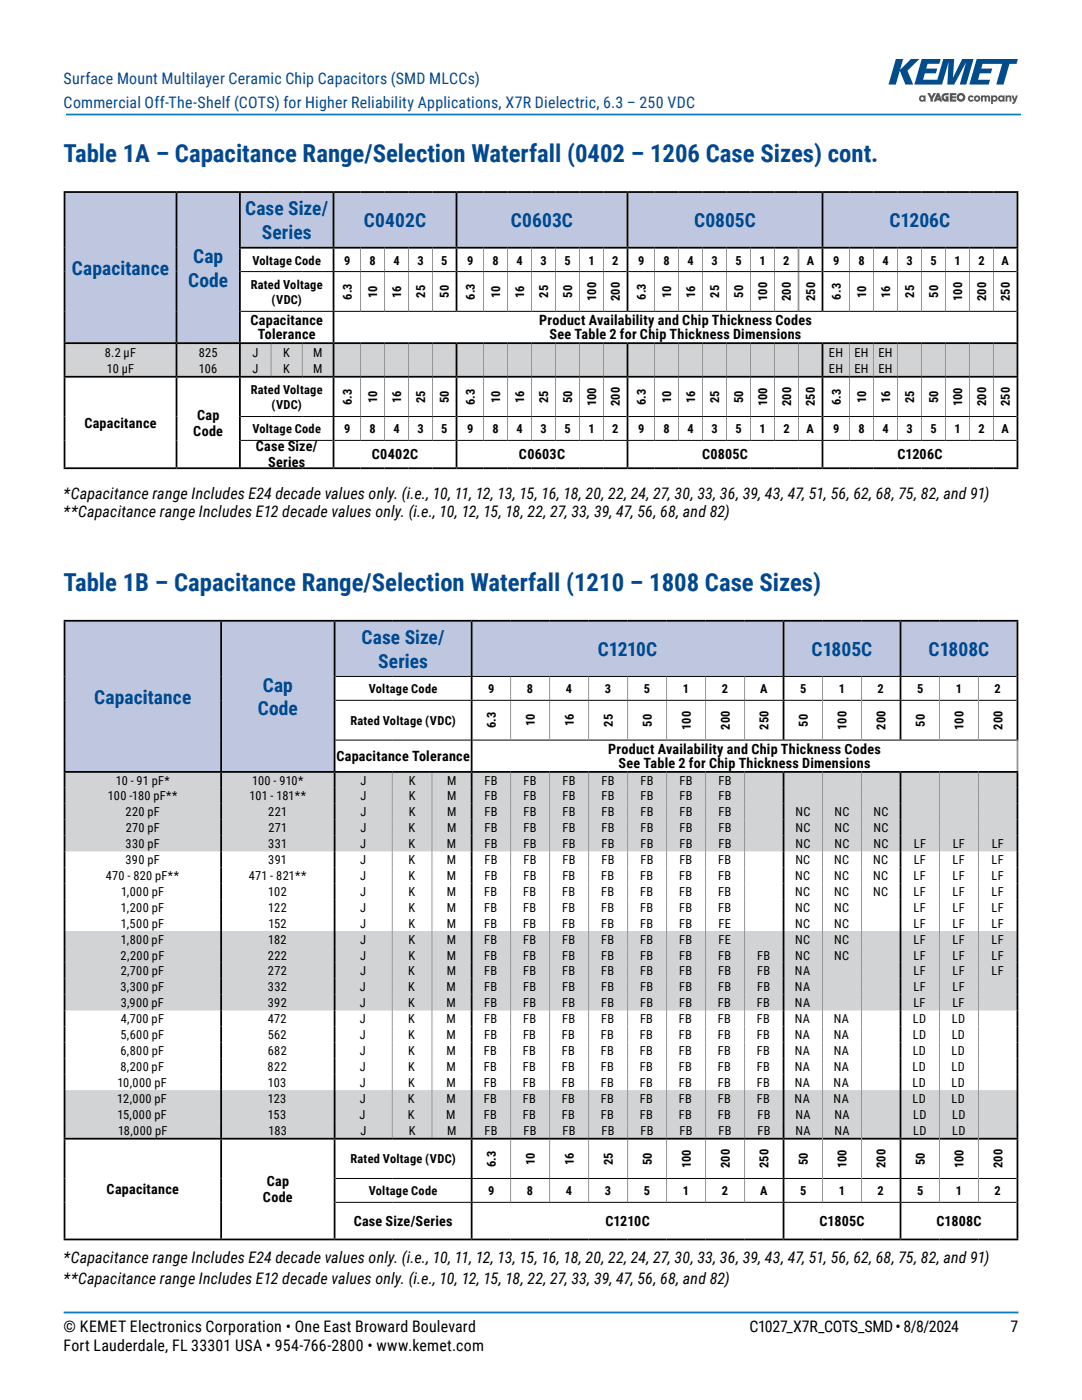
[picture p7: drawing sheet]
<svg xmlns="http://www.w3.org/2000/svg" width="216mm" height="279mm" viewBox="0 0 216 279" stroke-linecap="round" stroke-linejoin="round" font-family="sans-serif">
<defs><g id="words">
<g font-size="4.9" fill="#004990">
<text x="12.7" y="32.3">Table 1A – Capacitance Range/Selection Waterfall (0402 – 1206 Case Sizes) cont.</text>
<text x="12.7" y="118">Table 1B – Capacitance Range/Selection Waterfall (1210 – 1808 Case Sizes)</text>
</g>
<g font-size="3.9" fill="#004990">
<text x="48.9" y="43">Case Size/</text>
<text x="52.3" y="47.7">Series</text>
<text x="72.6" y="45.3">C0402C</text>
<text x="102" y="45.3">C0603C</text>
<text x="138.5" y="45.3">C0805C</text>
<text x="177.5" y="45.3">C1206C</text>
<text x="38.5" y="52.5">Cap</text>
<text x="14.4" y="54.9">Capacitance</text>
<text x="37.5" y="57.2">Code</text>
<text x="72.2" y="128.6">Case Size/</text>
<text x="119.3" y="130.9">C1210C</text>
<text x="162" y="130.9">C1805C</text>
<text x="185.3" y="130.9">C1808C</text>
<text x="75.5" y="133.3">Series</text>
<text x="18.8" y="140.4">Capacitance</text>
<text x="51.4" y="142.8">Code</text>
<text x="52.4" y="138.1">Cap</text>
</g>
<g font-size="3.2" fill="#004990">
<text x="12.7" y="16.7">Surface Mount Multilayer Ceramic Chip Capacitors (SMD MLCCs)</text>
<text x="12.7" y="21.6">Commercial Off-The-Shelf (COTS) for Higher Reliability Applications, X7R Dielectric, 6.3 – 250 VDC</text>
</g>
<g font-size="3.2">
<text x="12.7" y="99.7">*Capacitance range Includes E24 decade values only. (i.e., 10, 11, 12, 13, 15, 16, 18, 20, 22, 24, 27, 30, 33, 36, 39, 43, 47, 51, 56, 62, 68, 75, 82, and 91)</text>
<text x="12.7" y="103.2">**Capacitance range Includes E12 decade values only. (i.e., 10, 12, 15, 18, 22, 27, 33, 39, 47, 56, 68, and 82)</text>
<text x="12.7" y="252.1">*Capacitance range Includes E24 decade values only. (i.e., 10, 11, 12, 13, 15, 16, 18, 20, 22, 24, 27, 30, 33, 36, 39, 43, 47, 51, 56, 62, 68, 75, 82, and 91)</text>
<text x="12.7" y="256.3">**Capacitance range Includes E12 decade values only. (i.e., 10, 12, 15, 18, 22, 27, 33, 39, 47, 56, 68, and 82)</text>
<text x="12.7" y="269.7">Fort Lauderdale, FL 33301 USA • 954-766-2800 • www.kemet.com</text>
<text x="12.7" y="265.9">© KEMET Electronics Corporation • One East Broward Boulevard</text>
<text x="149.6" y="265.9">C1027_X7R_COTS_SMD • 8/8/2024</text>
<text x="201.7" y="265.9">7</text>
</g>
<g font-size="2.8">
<text x="50" y="64.9">Capacitance</text>
<text x="107.6" y="64.9">Product Availability and Chip Thickness Codes</text>
<text x="51.4" y="67.7">Tolerance</text>
<text x="109.7" y="67.7">See Table 2 for Chip Thickness Dimensions</text>
<text x="39.3" y="83.8">Cap</text>
<text x="16.8" y="85.4">Capacitance</text>
<text x="38.6" y="87">Code</text>
<text x="51.1" y="90.1">Case Size/</text>
<text x="53.5" y="93.3">Series</text>
<text x="74.2" y="91.7">C0402C</text>
<text x="103.5" y="91.7">C0603C</text>
<text x="140.1" y="91.7">C0805C</text>
<text x="179.1" y="91.7">C1206C</text>
<text x="67.1" y="151.9">Capacitance Tolerance</text>
<text x="121.4" y="150.5">Product Availability and Chip Thickness Codes</text>
<text x="123.4" y="153.3">See Table 2 for Chip Thickness Dimensions</text>
<text x="21.3" y="238.4">Capacitance</text>
<text x="52.5" y="240">Code</text>
<text x="53.2" y="236.8">Cap</text>
<text x="70.6" y="244.7">Case Size/Series</text>
<text x="120.8" y="244.7">C1210C</text>
<text x="163.5" y="244.7">C1805C</text>
<text x="186.9" y="244.7">C1808C</text>
</g>
<g font-size="2.5">
<text x="50.4" y="52.8">Voltage Code</text>
<text x="68.7" y="52.8">9</text>
<text x="73.7" y="52.8">8</text>
<text x="78.5" y="52.8">4</text>
<text x="83.3" y="52.8">3</text>
<text x="88" y="52.8">5</text>
<text x="93.2" y="52.8">9</text>
<text x="98.3" y="52.8">8</text>
<text x="103" y="52.8">4</text>
<text x="107.8" y="52.8">3</text>
<text x="112.6" y="52.8">5</text>
<text x="117.4" y="52.8">1</text>
<text x="122.2" y="52.8">2</text>
<text x="127.3" y="52.8">9</text>
<text x="132.4" y="52.8">8</text>
<text x="137.2" y="52.8">4</text>
<text x="142" y="52.8">3</text>
<text x="146.7" y="52.8">5</text>
<text x="151.5" y="52.8">1</text>
<text x="156.3" y="52.8">2</text>
<text x="161" y="52.8">A</text>
<text x="166.2" y="52.8">9</text>
<text x="171.3" y="52.8">8</text>
<text x="176.1" y="52.8">4</text>
<text x="180.9" y="52.8">3</text>
<text x="185.6" y="52.8">5</text>
<text x="190.4" y="52.8">1</text>
<text x="195.2" y="52.8">2</text>
<text x="199.9" y="52.8">A</text>
<text x="50" y="57.6">Rated Voltage</text>
<text x="70.2" y="59.8" transform="rotate(-90 70.2 59.8)">6.3</text>
<text x="75.3" y="59.4" transform="rotate(-90 75.3 59.4)">10</text>
<text x="80.1" y="59.4" transform="rotate(-90 80.1 59.4)">16</text>
<text x="84.8" y="59.4" transform="rotate(-90 84.8 59.4)">25</text>
<text x="89.6" y="59.4" transform="rotate(-90 89.6 59.4)">50</text>
<text x="94.8" y="59.8" transform="rotate(-90 94.8 59.8)">6.3</text>
<text x="99.8" y="59.4" transform="rotate(-90 99.8 59.4)">10</text>
<text x="104.6" y="59.4" transform="rotate(-90 104.6 59.4)">16</text>
<text x="109.4" y="59.4" transform="rotate(-90 109.4 59.4)">25</text>
<text x="114.2" y="59.4" transform="rotate(-90 114.2 59.4)">50</text>
<text x="128.9" y="59.8" transform="rotate(-90 128.9 59.8)">6.3</text>
<text x="133.9" y="59.4" transform="rotate(-90 133.9 59.4)">10</text>
<text x="138.7" y="59.4" transform="rotate(-90 138.7 59.4)">16</text>
<text x="143.5" y="59.4" transform="rotate(-90 143.5 59.4)">25</text>
<text x="148.3" y="59.4" transform="rotate(-90 148.3 59.4)">50</text>
<text x="167.8" y="59.8" transform="rotate(-90 167.8 59.8)">6.3</text>
<text x="172.8" y="59.4" transform="rotate(-90 172.8 59.4)">10</text>
<text x="177.6" y="59.4" transform="rotate(-90 177.6 59.4)">16</text>
<text x="182.4" y="59.4" transform="rotate(-90 182.4 59.4)">25</text>
<text x="187.2" y="59.4" transform="rotate(-90 187.2 59.4)">50</text>
<text x="54.2" y="60.6">(VDC)</text>
<text x="119" y="60" transform="rotate(-90 119 60)">100</text>
<text x="123.7" y="60.1" transform="rotate(-90 123.7 60.1)">200</text>
<text x="153.1" y="60" transform="rotate(-90 153.1 60)">100</text>
<text x="157.8" y="60.1" transform="rotate(-90 157.8 60.1)">200</text>
<text x="162.7" y="60.1" transform="rotate(-90 162.7 60.1)">250</text>
<text x="192" y="60" transform="rotate(-90 192 60)">100</text>
<text x="196.8" y="60.1" transform="rotate(-90 196.8 60.1)">200</text>
<text x="201.5" y="60.1" transform="rotate(-90 201.5 60.1)">250</text>
<text x="20.9" y="71.2">8.2 µF</text>
<text x="39.7" y="71.2">825</text>
<text x="50.4" y="71.2">J</text>
<text x="56.5" y="71.2">K</text>
<text x="62.5" y="71.2">M</text>
<text x="165.4" y="71.2">EH</text>
<text x="170.5" y="71.2">EH</text>
<text x="175.3" y="71.2">EH</text>
<text x="21.3" y="74.4">10 µF</text>
<text x="39.7" y="74.4">106</text>
<text x="50.4" y="74.4">J</text>
<text x="56.5" y="74.4">K</text>
<text x="62.5" y="74.4">M</text>
<text x="165.4" y="74.4">EH</text>
<text x="170.5" y="74.4">EH</text>
<text x="175.3" y="74.4">EH</text>
<text x="50" y="78.6">Rated Voltage</text>
<text x="54.2" y="81.6">(VDC)</text>
<text x="70.2" y="80.8" transform="rotate(-90 70.2 80.8)">6.3</text>
<text x="75.3" y="80.4" transform="rotate(-90 75.3 80.4)">10</text>
<text x="80" y="80.4" transform="rotate(-90 80 80.4)">16</text>
<text x="84.8" y="80.5" transform="rotate(-90 84.8 80.5)">25</text>
<text x="89.6" y="80.5" transform="rotate(-90 89.6 80.5)">50</text>
<text x="94.8" y="80.8" transform="rotate(-90 94.8 80.8)">6.3</text>
<text x="99.8" y="80.4" transform="rotate(-90 99.8 80.4)">10</text>
<text x="104.6" y="80.4" transform="rotate(-90 104.6 80.4)">16</text>
<text x="109.4" y="80.5" transform="rotate(-90 109.4 80.5)">25</text>
<text x="114.2" y="80.5" transform="rotate(-90 114.2 80.5)">50</text>
<text x="119" y="81.1" transform="rotate(-90 119 81.1)">100</text>
<text x="123.7" y="81.1" transform="rotate(-90 123.7 81.1)">200</text>
<text x="128.9" y="80.8" transform="rotate(-90 128.9 80.8)">6.3</text>
<text x="133.9" y="80.4" transform="rotate(-90 133.9 80.4)">10</text>
<text x="138.7" y="80.4" transform="rotate(-90 138.7 80.4)">16</text>
<text x="143.5" y="80.5" transform="rotate(-90 143.5 80.5)">25</text>
<text x="148.3" y="80.5" transform="rotate(-90 148.3 80.5)">50</text>
<text x="153.1" y="81.1" transform="rotate(-90 153.1 81.1)">100</text>
<text x="157.9" y="81.1" transform="rotate(-90 157.9 81.1)">200</text>
<text x="162.6" y="81.1" transform="rotate(-90 162.6 81.1)">250</text>
<text x="167.8" y="80.8" transform="rotate(-90 167.8 80.8)">6.3</text>
<text x="172.8" y="80.4" transform="rotate(-90 172.8 80.4)">10</text>
<text x="177.6" y="80.4" transform="rotate(-90 177.6 80.4)">16</text>
<text x="182.4" y="80.5" transform="rotate(-90 182.4 80.5)">25</text>
<text x="187.2" y="80.5" transform="rotate(-90 187.2 80.5)">50</text>
<text x="192" y="81.1" transform="rotate(-90 192 81.1)">100</text>
<text x="196.8" y="81.1" transform="rotate(-90 196.8 81.1)">200</text>
<text x="201.5" y="81.1" transform="rotate(-90 201.5 81.1)">250</text>
<text x="50.4" y="86.4">Voltage Code</text>
<text x="68.7" y="86.4">9</text>
<text x="73.7" y="86.4">8</text>
<text x="78.5" y="86.4">4</text>
<text x="83.3" y="86.4">3</text>
<text x="88" y="86.4">5</text>
<text x="93.2" y="86.4">9</text>
<text x="98.3" y="86.4">8</text>
<text x="103" y="86.4">4</text>
<text x="107.8" y="86.4">3</text>
<text x="112.6" y="86.4">5</text>
<text x="117.4" y="86.4">1</text>
<text x="122.2" y="86.4">2</text>
<text x="127.3" y="86.4">9</text>
<text x="132.4" y="86.4">8</text>
<text x="137.2" y="86.4">4</text>
<text x="142" y="86.4">3</text>
<text x="146.7" y="86.4">5</text>
<text x="151.5" y="86.4">1</text>
<text x="156.3" y="86.4">2</text>
<text x="160.9" y="86.4">A</text>
<text x="166.2" y="86.4">9</text>
<text x="171.3" y="86.4">8</text>
<text x="176.1" y="86.4">4</text>
<text x="180.9" y="86.4">3</text>
<text x="185.6" y="86.4">5</text>
<text x="190.4" y="86.4">1</text>
<text x="195.2" y="86.4">2</text>
<text x="199.9" y="86.4">A</text>
<text x="73.6" y="138.3">Voltage Code</text>
<text x="97.4" y="138.3">9</text>
<text x="105.2" y="138.3">8</text>
<text x="112.9" y="138.3">4</text>
<text x="120.7" y="138.3">3</text>
<text x="128.5" y="138.3">5</text>
<text x="136.3" y="138.3">1</text>
<text x="144" y="138.3">2</text>
<text x="151.7" y="138.3">A</text>
<text x="159.7" y="138.3">5</text>
<text x="167.4" y="138.3">1</text>
<text x="175.1" y="138.3">2</text>
<text x="183" y="138.3">5</text>
<text x="190.7" y="138.3">1</text>
<text x="198.5" y="138.3">2</text>
<text x="69.9" y="144.7">Rated Voltage (VDC)</text>
<text x="99" y="145.4" transform="rotate(-90 99 145.4)">6.3</text>
<text x="106.7" y="145" transform="rotate(-90 106.7 145)">10</text>
<text x="114.5" y="145" transform="rotate(-90 114.5 145)">16</text>
<text x="122.3" y="145" transform="rotate(-90 122.3 145)">25</text>
<text x="130" y="145" transform="rotate(-90 130 145)">50</text>
<text x="137.8" y="145.6" transform="rotate(-90 137.8 145.6)">100</text>
<text x="145.6" y="145.7" transform="rotate(-90 145.6 145.7)">200</text>
<text x="153.3" y="145.7" transform="rotate(-90 153.3 145.7)">250</text>
<text x="161.2" y="145" transform="rotate(-90 161.2 145)">50</text>
<text x="168.9" y="145.6" transform="rotate(-90 168.9 145.6)">100</text>
<text x="176.7" y="145.7" transform="rotate(-90 176.7 145.7)">200</text>
<text x="184.5" y="145" transform="rotate(-90 184.5 145)">50</text>
<text x="192.3" y="145.6" transform="rotate(-90 192.3 145.6)">100</text>
<text x="200" y="145.7" transform="rotate(-90 200 145.7)">200</text>
<text x="21.5" y="159.7">100 -180 pF**</text>
<text x="23.1" y="156.6">10 - 91 pF*</text>
<text x="49.8" y="159.7">101 - 181**</text>
<text x="50.3" y="156.6">100 - 910*</text>
<text x="71.9" y="159.7">J</text>
<text x="71.9" y="156.6">J</text>
<text x="81.6" y="159.7">K</text>
<text x="81.6" y="156.6">K</text>
<text x="89.2" y="159.7">M</text>
<text x="89.2" y="156.6">M</text>
<text x="96.7" y="159.7">FB</text>
<text x="96.7" y="156.6">FB</text>
<text x="104.5" y="159.7">FB</text>
<text x="104.5" y="156.6">FB</text>
<text x="112.2" y="159.7">FB</text>
<text x="112.3" y="156.6">FB</text>
<text x="120" y="159.7">FB</text>
<text x="120" y="156.6">FB</text>
<text x="127.8" y="159.7">FB</text>
<text x="127.8" y="156.6">FB</text>
<text x="135.6" y="159.7">FB</text>
<text x="135.6" y="156.6">FB</text>
<text x="143.4" y="159.7">FB</text>
<text x="143.4" y="156.6">FB</text>
<text x="25.1" y="162.9">220 pF</text>
<text x="25.1" y="166.1">270 pF</text>
<text x="53.5" y="162.9">221</text>
<text x="53.5" y="166.1">271</text>
<text x="71.9" y="166.1">J</text>
<text x="71.9" y="162.9">J</text>
<text x="81.5" y="166.1">K</text>
<text x="81.5" y="162.9">K</text>
<text x="89.2" y="166.1">M</text>
<text x="89.2" y="162.9">M</text>
<text x="96.7" y="166.1">FB</text>
<text x="96.7" y="162.9">FB</text>
<text x="104.5" y="166.1">FB</text>
<text x="104.5" y="162.9">FB</text>
<text x="112.2" y="166.1">FB</text>
<text x="112.2" y="162.9">FB</text>
<text x="120" y="166.1">FB</text>
<text x="120" y="162.9">FB</text>
<text x="127.8" y="166.1">FB</text>
<text x="127.8" y="162.9">FB</text>
<text x="135.6" y="166.1">FB</text>
<text x="135.6" y="162.9">FB</text>
<text x="143.3" y="166.1">FB</text>
<text x="143.4" y="162.9">FB</text>
<text x="158.7" y="166.1">NC</text>
<text x="158.7" y="162.9">NC</text>
<text x="166.5" y="166.1">NC</text>
<text x="166.5" y="162.9">NC</text>
<text x="174.3" y="166.1">NC</text>
<text x="174.3" y="162.9">NC</text>
<text x="25.1" y="172.4">390 pF</text>
<text x="25.1" y="169.3">330 pF</text>
<text x="53.5" y="172.4">391</text>
<text x="53.5" y="169.3">331</text>
<text x="71.9" y="172.4">J</text>
<text x="71.9" y="169.3">J</text>
<text x="81.5" y="172.4">K</text>
<text x="81.5" y="169.3">K</text>
<text x="89.2" y="172.4">M</text>
<text x="89.2" y="169.3">M</text>
<text x="96.7" y="172.4">FB</text>
<text x="96.7" y="169.3">FB</text>
<text x="104.4" y="172.4">FB</text>
<text x="104.4" y="169.3">FB</text>
<text x="112.2" y="172.4">FB</text>
<text x="112.2" y="169.3">FB</text>
<text x="120" y="172.4">FB</text>
<text x="120" y="169.3">FB</text>
<text x="127.8" y="172.4">FB</text>
<text x="127.8" y="169.3">FB</text>
<text x="135.6" y="172.4">FB</text>
<text x="135.6" y="169.3">FB</text>
<text x="143.3" y="172.4">FB</text>
<text x="143.3" y="169.3">FB</text>
<text x="158.7" y="172.4">NC</text>
<text x="158.7" y="169.3">NC</text>
<text x="166.5" y="172.4">NC</text>
<text x="166.5" y="169.3">NC</text>
<text x="174.3" y="172.4">NC</text>
<text x="174.3" y="169.3">NC</text>
<text x="182.3" y="172.4">LF</text>
<text x="182.3" y="169.3">LF</text>
<text x="190.1" y="172.4">LF</text>
<text x="190.1" y="169.3">LF</text>
<text x="197.9" y="172.4">LF</text>
<text x="197.9" y="169.3">LF</text>
<text x="21.1" y="175.6">470 - 820 pF**</text>
<text x="24.1" y="178.8">1,000 pF</text>
<text x="49.6" y="175.6">471 - 821**</text>
<text x="53.5" y="178.8">102</text>
<text x="71.9" y="178.8">J</text>
<text x="71.9" y="175.6">J</text>
<text x="81.5" y="178.8">K</text>
<text x="81.5" y="175.6">K</text>
<text x="89.2" y="178.8">M</text>
<text x="89.2" y="175.6">M</text>
<text x="96.6" y="178.8">FB</text>
<text x="96.6" y="175.6">FB</text>
<text x="104.4" y="178.8">FB</text>
<text x="104.4" y="175.6">FB</text>
<text x="112.2" y="178.8">FB</text>
<text x="112.2" y="175.6">FB</text>
<text x="120" y="178.8">FB</text>
<text x="120" y="175.6">FB</text>
<text x="127.8" y="178.8">FB</text>
<text x="127.8" y="175.6">FB</text>
<text x="135.5" y="178.8">FB</text>
<text x="135.5" y="175.6">FB</text>
<text x="143.3" y="178.8">FB</text>
<text x="143.3" y="175.6">FB</text>
<text x="158.7" y="178.8">NC</text>
<text x="158.7" y="175.6">NC</text>
<text x="166.5" y="178.8">NC</text>
<text x="166.5" y="175.6">NC</text>
<text x="174.2" y="178.8">NC</text>
<text x="174.2" y="175.6">NC</text>
<text x="182.3" y="178.8">LF</text>
<text x="182.3" y="175.6">LF</text>
<text x="190.1" y="178.8">LF</text>
<text x="190.1" y="175.6">LF</text>
<text x="197.8" y="178.8">LF</text>
<text x="197.9" y="175.6">LF</text>
<text x="24.1" y="185.1">1,500 pF</text>
<text x="24.1" y="182">1,200 pF</text>
<text x="53.5" y="182">122</text>
<text x="53.6" y="185.1">152</text>
<text x="71.9" y="185.1">J</text>
<text x="71.9" y="182">J</text>
<text x="81.5" y="185.1">K</text>
<text x="81.5" y="182">K</text>
<text x="89.1" y="185.1">M</text>
<text x="89.2" y="182">M</text>
<text x="96.6" y="185.1">FB</text>
<text x="96.6" y="182">FB</text>
<text x="104.4" y="185.1">FB</text>
<text x="104.4" y="182">FB</text>
<text x="112.2" y="185.1">FB</text>
<text x="112.2" y="182">FB</text>
<text x="120" y="185.1">FB</text>
<text x="120" y="182">FB</text>
<text x="127.7" y="185.1">FB</text>
<text x="127.7" y="182">FB</text>
<text x="135.5" y="185.1">FB</text>
<text x="135.5" y="182">FB</text>
<text x="143.3" y="182">FB</text>
<text x="143.4" y="185.1">FE</text>
<text x="158.7" y="185.1">NC</text>
<text x="158.7" y="182">NC</text>
<text x="166.4" y="185.1">NC</text>
<text x="166.5" y="182">NC</text>
<text x="182.3" y="185.1">LF</text>
<text x="182.3" y="182">LF</text>
<text x="190.1" y="185.1">LF</text>
<text x="190.1" y="182">LF</text>
<text x="197.8" y="185.1">LF</text>
<text x="197.8" y="182">LF</text>
<text x="24.1" y="191.5">2,200 pF</text>
<text x="24.1" y="188.3">1,800 pF</text>
<text x="53.4" y="191.5">222</text>
<text x="53.5" y="188.3">182</text>
<text x="71.8" y="191.5">J</text>
<text x="71.8" y="188.3">J</text>
<text x="81.5" y="191.5">K</text>
<text x="81.5" y="188.3">K</text>
<text x="89.1" y="191.5">M</text>
<text x="89.1" y="188.3">M</text>
<text x="96.6" y="191.5">FB</text>
<text x="96.6" y="188.3">FB</text>
<text x="104.4" y="191.5">FB</text>
<text x="104.4" y="188.3">FB</text>
<text x="112.2" y="191.5">FB</text>
<text x="112.2" y="188.3">FB</text>
<text x="120" y="191.5">FB</text>
<text x="120" y="188.3">FB</text>
<text x="127.7" y="191.5">FB</text>
<text x="127.7" y="188.3">FB</text>
<text x="135.5" y="191.5">FB</text>
<text x="135.5" y="188.3">FB</text>
<text x="143.3" y="191.5">FB</text>
<text x="143.4" y="188.3">FE</text>
<text x="151.1" y="191.5">FB</text>
<text x="158.7" y="191.5">NC</text>
<text x="158.7" y="188.3">NC</text>
<text x="166.4" y="191.5">NC</text>
<text x="166.4" y="188.3">NC</text>
<text x="182.3" y="191.5">LF</text>
<text x="182.3" y="188.3">LF</text>
<text x="190" y="191.5">LF</text>
<text x="190.1" y="188.3">LF</text>
<text x="197.8" y="191.5">LF</text>
<text x="197.8" y="188.3">LF</text>
<text x="24.1" y="197.8">3,300 pF</text>
<text x="24.1" y="194.7">2,700 pF</text>
<text x="53.5" y="197.8">332</text>
<text x="53.5" y="194.7">272</text>
<text x="71.8" y="197.8">J</text>
<text x="71.8" y="194.7">J</text>
<text x="81.5" y="197.8">K</text>
<text x="81.5" y="194.7">K</text>
<text x="89.1" y="197.8">M</text>
<text x="89.1" y="194.7">M</text>
<text x="96.6" y="197.8">FB</text>
<text x="96.6" y="194.7">FB</text>
<text x="104.4" y="197.8">FB</text>
<text x="104.4" y="194.7">FB</text>
<text x="112.2" y="197.8">FB</text>
<text x="112.2" y="194.7">FB</text>
<text x="119.9" y="197.8">FB</text>
<text x="119.9" y="194.7">FB</text>
<text x="127.7" y="197.8">FB</text>
<text x="127.7" y="194.7">FB</text>
<text x="135.5" y="197.8">FB</text>
<text x="135.5" y="194.7">FB</text>
<text x="143.3" y="197.8">FB</text>
<text x="143.3" y="194.7">FB</text>
<text x="151.1" y="197.8">FB</text>
<text x="151.1" y="194.7">FB</text>
<text x="158.6" y="197.8">NA</text>
<text x="158.6" y="194.7">NA</text>
<text x="182.3" y="197.8">LF</text>
<text x="182.3" y="194.7">LF</text>
<text x="190" y="197.8">LF</text>
<text x="190" y="194.7">LF</text>
<text x="197.8" y="194.7">LF</text>
<text x="24.1" y="201">3,900 pF</text>
<text x="53.5" y="201">392</text>
<text x="71.8" y="201">J</text>
<text x="81.5" y="201">K</text>
<text x="89.1" y="201">M</text>
<text x="96.6" y="201">FB</text>
<text x="104.4" y="201">FB</text>
<text x="112.2" y="201">FB</text>
<text x="119.9" y="201">FB</text>
<text x="127.7" y="201">FB</text>
<text x="135.5" y="201">FB</text>
<text x="143.3" y="201">FB</text>
<text x="151" y="201">FB</text>
<text x="158.6" y="201">NA</text>
<text x="182.3" y="201">LF</text>
<text x="190" y="201">LF</text>
<text x="24" y="207.4">5,600 pF</text>
<text x="24.1" y="204.2">4,700 pF</text>
<text x="53.4" y="207.4">562</text>
<text x="53.5" y="204.2">472</text>
<text x="71.8" y="207.4">J</text>
<text x="71.8" y="204.2">J</text>
<text x="81.4" y="207.4">K</text>
<text x="81.5" y="204.2">K</text>
<text x="89.1" y="207.4">M</text>
<text x="89.1" y="204.2">M</text>
<text x="96.6" y="207.4">FB</text>
<text x="96.6" y="204.2">FB</text>
<text x="104.4" y="207.4">FB</text>
<text x="104.4" y="204.2">FB</text>
<text x="112.1" y="207.4">FB</text>
<text x="112.1" y="204.2">FB</text>
<text x="119.9" y="207.4">FB</text>
<text x="119.9" y="204.2">FB</text>
<text x="127.7" y="207.4">FB</text>
<text x="127.7" y="204.2">FB</text>
<text x="135.5" y="207.4">FB</text>
<text x="135.5" y="204.2">FB</text>
<text x="143.3" y="207.4">FB</text>
<text x="143.3" y="204.2">FB</text>
<text x="151" y="207.4">FB</text>
<text x="151" y="204.2">FB</text>
<text x="158.6" y="207.4">NA</text>
<text x="158.6" y="204.2">NA</text>
<text x="166.4" y="207.4">NA</text>
<text x="166.4" y="204.2">NA</text>
<text x="182.1" y="207.4">LD</text>
<text x="182.1" y="204.2">LD</text>
<text x="189.9" y="207.4">LD</text>
<text x="189.9" y="204.2">LD</text>
<text x="24" y="213.7">8,200 pF</text>
<text x="24" y="210.6">6,800 pF</text>
<text x="53.4" y="213.7">822</text>
<text x="53.4" y="210.6">682</text>
<text x="71.8" y="213.7">J</text>
<text x="71.8" y="210.6">J</text>
<text x="81.4" y="213.7">K</text>
<text x="81.4" y="210.6">K</text>
<text x="89.1" y="213.7">M</text>
<text x="89.1" y="210.6">M</text>
<text x="96.6" y="213.7">FB</text>
<text x="96.6" y="210.6">FB</text>
<text x="104.3" y="213.7">FB</text>
<text x="104.4" y="210.6">FB</text>
<text x="112.1" y="213.7">FB</text>
<text x="112.1" y="210.6">FB</text>
<text x="119.9" y="213.7">FB</text>
<text x="119.9" y="210.6">FB</text>
<text x="127.7" y="213.7">FB</text>
<text x="127.7" y="210.6">FB</text>
<text x="135.5" y="213.7">FB</text>
<text x="135.5" y="210.6">FB</text>
<text x="143.2" y="213.7">FB</text>
<text x="143.2" y="210.6">FB</text>
<text x="151" y="213.7">FB</text>
<text x="151" y="210.6">FB</text>
<text x="158.6" y="213.7">NA</text>
<text x="158.6" y="210.6">NA</text>
<text x="166.4" y="213.7">NA</text>
<text x="166.4" y="210.6">NA</text>
<text x="182.1" y="213.7">LD</text>
<text x="182.1" y="210.6">LD</text>
<text x="189.9" y="213.7">LD</text>
<text x="189.9" y="210.6">LD</text>
<text x="23.4" y="220.1">12,000 pF</text>
<text x="23.4" y="216.9">10,000 pF</text>
<text x="53.5" y="220.1">123</text>
<text x="53.5" y="216.9">103</text>
<text x="71.8" y="220.1">J</text>
<text x="71.8" y="216.9">J</text>
<text x="81.4" y="220.1">K</text>
<text x="81.4" y="216.9">K</text>
<text x="89.1" y="220.1">M</text>
<text x="89.1" y="216.9">M</text>
<text x="96.5" y="220.1">FB</text>
<text x="96.6" y="216.9">FB</text>
<text x="104.3" y="220.1">FB</text>
<text x="104.3" y="216.9">FB</text>
<text x="112.1" y="220.1">FB</text>
<text x="112.1" y="216.9">FB</text>
<text x="119.9" y="220.1">FB</text>
<text x="119.9" y="216.9">FB</text>
<text x="127.7" y="220.1">FB</text>
<text x="127.7" y="216.9">FB</text>
<text x="135.4" y="220.1">FB</text>
<text x="135.4" y="216.9">FB</text>
<text x="143.2" y="220.1">FB</text>
<text x="143.2" y="216.9">FB</text>
<text x="151" y="220.1">FB</text>
<text x="151" y="216.9">FB</text>
<text x="158.6" y="220.1">NA</text>
<text x="158.6" y="216.9">NA</text>
<text x="166.3" y="220.1">NA</text>
<text x="166.3" y="216.9">NA</text>
<text x="182.1" y="220.1">LD</text>
<text x="182.1" y="216.9">LD</text>
<text x="189.9" y="220.1">LD</text>
<text x="189.9" y="216.9">LD</text>
<text x="23.4" y="223.3">15,000 pF</text>
<text x="23.6" y="226.4">18,000 pF</text>
<text x="53.4" y="223.3">153</text>
<text x="53.6" y="226.4">183</text>
<text x="71.8" y="223.3">J</text>
<text x="71.9" y="226.4">J</text>
<text x="81.4" y="223.3">K</text>
<text x="81.6" y="226.4">K</text>
<text x="89.1" y="223.3">M</text>
<text x="89.2" y="226.4">M</text>
<text x="96.5" y="223.3">FB</text>
<text x="96.7" y="226.4">FB</text>
<text x="104.3" y="223.3">FB</text>
<text x="104.5" y="226.4">FB</text>
<text x="112.1" y="223.3">FB</text>
<text x="112.2" y="226.4">FB</text>
<text x="119.9" y="223.3">FB</text>
<text x="120" y="226.4">FB</text>
<text x="127.6" y="223.3">FB</text>
<text x="127.8" y="226.4">FB</text>
<text x="135.4" y="223.3">FB</text>
<text x="135.6" y="226.4">FB</text>
<text x="143.2" y="223.3">FB</text>
<text x="143.4" y="226.4">FB</text>
<text x="151.1" y="226.4">FB</text>
<text x="151.2" y="223.2">FB</text>
<text x="158.7" y="226.4">NA</text>
<text x="158.7" y="223.2">NA</text>
<text x="166.5" y="226.4">NA</text>
<text x="166.5" y="223.2">NA</text>
<text x="182.2" y="226.4">LD</text>
<text x="182.2" y="223.2">LD</text>
<text x="190" y="226.4">LD</text>
<text x="190" y="223.2">LD</text>
<text x="69.9" y="232.2">Rated Voltage (VDC)</text>
<text x="99" y="232.9" transform="rotate(-90 99 232.9)">6.3</text>
<text x="106.7" y="232.5" transform="rotate(-90 106.7 232.5)">10</text>
<text x="114.5" y="232.5" transform="rotate(-90 114.5 232.5)">16</text>
<text x="122.3" y="232.5" transform="rotate(-90 122.3 232.5)">25</text>
<text x="130" y="232.5" transform="rotate(-90 130 232.5)">50</text>
<text x="137.8" y="233.1" transform="rotate(-90 137.8 233.1)">100</text>
<text x="145.6" y="233.2" transform="rotate(-90 145.6 233.2)">200</text>
<text x="153.3" y="233.2" transform="rotate(-90 153.3 233.2)">250</text>
<text x="161.2" y="232.5" transform="rotate(-90 161.2 232.5)">50</text>
<text x="168.9" y="233.1" transform="rotate(-90 168.9 233.1)">100</text>
<text x="176.7" y="233.2" transform="rotate(-90 176.7 233.2)">200</text>
<text x="184.5" y="232.5" transform="rotate(-90 184.5 232.5)">50</text>
<text x="192.3" y="233.1" transform="rotate(-90 192.3 233.1)">100</text>
<text x="200" y="233.2" transform="rotate(-90 200 233.2)">200</text>
<text x="73.6" y="238.5">Voltage Code</text>
<text x="97.4" y="238.5">9</text>
<text x="105.2" y="238.5">8</text>
<text x="112.9" y="238.5">4</text>
<text x="120.7" y="238.5">3</text>
<text x="128.5" y="238.5">5</text>
<text x="136.3" y="238.5">1</text>
<text x="144" y="238.5">2</text>
<text x="151.7" y="238.5">A</text>
<text x="159.7" y="238.5">5</text>
<text x="167.4" y="238.5">1</text>
<text x="175.1" y="238.5">2</text>
<text x="183" y="238.5">5</text>
<text x="190.7" y="238.5">1</text>
<text x="198.5" y="238.5">2</text>
</g>
</g></defs>
<path d="M13.2 22.9h190.5M12.7 261.9h190.5" fill="none" stroke="#007dc3" stroke-width=".35"/>
<g fill="#53585f">
<path d="M193.3 19.2a.65 .65 0 0 1 1 .1l-.3 .2a.28 .28 0 0 0-.4 0 .28 .28 0 0 0 0 .4 .28 .28 0 0 0 .4-.1l.3 .2a.65 .65 0 0 1-.9 .2 .65 .65 0 0 1-.1-1z"/>
<path d="M195.7 19.1h.4v.1a.42 .42 0 0 1 .7 0 .47 .47 0 0 1 .5-.1 .47 .47 0 0 1 .3 .4v.8h-.4v-.7l-.2-.2-.2 .2v.7h-.3v-.7l-.2-.2-.2 .2v.7h-.4z"/>
<path d="M200.6 19.1h.4v.1a.47 .47 0 0 1 .8 0v1.1h-.4v-.7l-.2-.2-.2 .2v.7h-.4z"/>
<path d="M201.8 19.1h.4l.3 .7 .2-.7h.4l-.4 1.1a.65 .65 0 0 1-.7 .6v-.4l.3-.2z"/>
<path d="M185 18.6h.5l.4 .6 .4-.6h.5l-.7 1.1v.6h-.5v-.6z"/>
<path d="M189.5 18.6h1.3v.4h-.8v.2h.7v.4h-.7v.3h.8v.4h-1.3z"/>
<path d="M188.1 18.8l.4-.2h.8v.4h-.6a.4 .4 0 0 0-.4 .5 .4 .4 0 0 0 .5 .3l-.2-.6h.7v1.1a1.15 1.15 0 0 1-1.3-.3l-.1-.7z"/>
<path d="M183.7 19.7a.3 .3 0 0 0 .6 0 .3 .3 0 0 0-.6 0zM183.5 19.2a.53 .53 0 0 1 .8 0v-.1h.4v1.2h-.4v-.1a.62 .62 0 0 1-.8-.1 .62 .62 0 0 1 0-.9z"/>
<path d="M194.7 19.7a.29 .29 0 0 0 .5 0 .29 .29 0 0 0-.5 0zM194.3 19.7a.65 .65 0 0 1 1.3 0 .65 .65 0 0 1-1.3 0z"/>
<path d="M198.1 19.7a.3 .3 0 0 0 .6 0 .3 .3 0 0 0-.6 0zM197.8 19.1h.3v.1a.6 .6 0 0 1 1 .5 .6 .6 0 0 1-1 .5v.6h-.3z"/>
<path d="M199.5 19.7a.3 .3 0 0 0 .6 0 .3 .3 0 0 0-.6 0zM199.3 19.2a.53 .53 0 0 1 .8 0v-.1h.3v1.2h-.3v-.1a.62 .62 0 0 1-.9-.1 .62 .62 0 0 1 .1-.9z"/>
<path d="M187.2 19.3l.1 .3h-.2zM187 18.6l-.7 1.7h.5l.1-.3h.6l.1 .3h.4l-.6-1.7z"/>
<path d="M191.3 19.4a.45 .45 0 0 1 .9 0 .45 .45 0 0 1-.9 0zM190.9 19.4a.89 .89 0 0 0 1.7 0 .89 .89 0 0 0-1.7 0z"/>
</g>
<g fill="#005088">
<path d="M183.9 11.8h3.8l-.3 .9h-2.3l-.3 1h2.2l-.3 .9h-2.2l-.3 1.3h2.8l1.2-4.1h2.2l-.3 3.7 1.9-3.7h2.3l-1.5 5.1h-1.3l1.3-4.5-2.4 4.5h-1.4l.3-4.5-1.3 4.5h-5.5z"/>
<path d="M194.9 11.8h8.2l-.3 .9h-1.4l-1.2 4.2h-1.4l1.2-4.2-3.9 .1-.3 .9h2.2l-.3 .9h-2.2l-.4 1.3h2.5l-.3 1h-3.9z"/>
<path d="M178.8 11.8h1.4l-.6 2.1 2.2-2.1h1.7l-2.4 2.3 1.1 2.8h-1.5l-1.1-2.8-.9 2.8h-1.4z"/>
</g>
<path d="M12.9 123.9h31.2v30.2h-31.2zM44.1 123.9h22.7v30.2h-22.7zM66.8 123.9h27.3v11.1h-27.3zM94.1 123.9h62.2v11.1h-62.2zM156.3 123.9h23.4v11.1h-23.4zM179.7 123.9h23.3v11.1h-23.3z" fill="#bfc6e0"/>
<path d="M66.8 135h27.3v4.8h-27.3zM94.1 135h7.8v4.8h-7.8zM101.9 135h7.8v4.8h-7.8zM109.7 135h7.7v4.8h-7.7zM117.4 135h7.8v4.8h-7.8zM125.2 135h7.8v4.8h-7.8zM133 135h7.8v4.8h-7.8zM140.8 135h7.8v4.8h-7.8zM148.6 135h7.7v4.8h-7.7zM156.3 135h7.8v4.8h-7.8zM164.1 135h7.8v4.8h-7.8zM171.9 135h7.8v4.8h-7.8zM179.7 135h7.8v4.8h-7.8zM187.5 135h7.7v4.8h-7.7zM195.2 135h7.8v4.8h-7.8zM66.8 139.8h27.3v7.9h-27.3zM94.1 139.8h7.8v7.9h-7.8zM101.9 139.8h7.8v7.9h-7.8zM109.7 139.8h7.7v7.9h-7.7zM117.4 139.8h7.8v7.9h-7.8zM125.2 139.8h7.8v7.9h-7.8zM133 139.8h7.8v7.9h-7.8zM140.8 139.8h7.8v7.9h-7.8zM148.6 139.8h7.7v7.9h-7.7zM156.3 139.8h7.8v7.9h-7.8zM164.1 139.8h7.8v7.9h-7.8zM171.9 139.8h7.8v7.9h-7.8zM179.7 139.8h7.8v7.9h-7.8zM187.5 139.8h7.7v7.9h-7.7zM195.2 139.8h7.8v7.9h-7.8zM66.8 147.7h27.3v6.4h-27.3zM12.9 227.3h31.2v20.1h-31.2zM44.1 227.3h22.7v20.1h-22.7zM66.8 227.3h27.3v7.9h-27.3zM94.1 227.3h7.8v7.9h-7.8zM101.9 227.3h7.8v7.9h-7.8zM109.7 227.3h7.7v7.9h-7.7zM117.4 227.3h7.8v7.9h-7.8zM125.2 227.3h7.8v7.9h-7.8zM133 227.3h7.8v7.9h-7.8zM140.8 227.3h7.8v7.9h-7.8zM148.6 227.3h7.7v7.9h-7.7zM156.3 227.3h7.8v7.9h-7.8zM164.1 227.3h7.8v7.9h-7.8zM171.9 227.3h7.8v7.9h-7.8zM179.7 227.3h7.8v7.9h-7.8zM187.5 227.3h7.7v7.9h-7.7zM195.2 227.3h7.8v7.9h-7.8zM66.8 235.2h27.3v4.8h-27.3zM94.1 235.2h7.8v4.8h-7.8zM101.9 235.2h7.8v4.8h-7.8zM109.7 235.2h7.7v4.8h-7.7zM117.4 235.2h7.8v4.8h-7.8zM125.2 235.2h7.8v4.8h-7.8zM133 235.2h7.8v4.8h-7.8zM140.8 235.2h7.8v4.8h-7.8zM148.6 235.2h7.7v4.8h-7.7zM156.3 235.2h7.8v4.8h-7.8zM164.1 235.2h7.8v4.8h-7.8zM171.9 235.2h7.8v4.8h-7.8zM179.7 235.2h7.8v4.8h-7.8zM187.5 235.2h7.7v4.8h-7.7zM195.2 235.2h7.8v4.8h-7.8zM66.8 240h27.3v7.4h-27.3zM94.1 240h62.2v7.4h-62.2zM156.3 240h23.4v7.4h-23.4zM179.7 240h23.3v7.4h-23.3z" fill="#fff"/>
<path d="M12.9 154.1h31.2v3.1h-31.2zM44.1 154.1h22.7v3.1h-22.7zM66.8 154.1h11.5v3.1h-11.5zM78.3 154.1h7.9v3.1h-7.9zM86.2 154.1h7.9v3.1h-7.9zM94.1 154.1h7.8v3.1h-7.8zM101.9 154.1h7.8v3.1h-7.8zM109.7 154.1h7.7v3.1h-7.7zM117.4 154.1h7.8v3.1h-7.8zM125.2 154.1h7.8v3.1h-7.8zM133 154.1h7.8v3.1h-7.8zM140.8 154.1h7.8v3.1h-7.8zM148.6 154.1h7.7v3.1h-7.7zM156.3 154.1h7.8v3.1h-7.8zM164.1 154.1h7.8v3.1h-7.8zM171.9 154.1h7.8v3.1h-7.8zM179.7 154.1h7.8v3.1h-7.8zM187.5 154.1h7.7v3.1h-7.7zM195.2 154.1h7.8v3.1h-7.8zM12.9 157.2h31.2v3.2h-31.2zM44.1 157.2h22.7v3.2h-22.7zM66.8 157.2h11.5v3.2h-11.5zM78.3 157.2h7.9v3.2h-7.9zM86.2 157.2h7.9v3.2h-7.9zM94.1 157.2h7.8v3.2h-7.8zM101.9 157.2h7.8v3.2h-7.8zM109.7 157.2h7.7v3.2h-7.7zM117.4 157.2h7.8v3.2h-7.8zM125.2 157.2h7.8v3.2h-7.8zM133 157.2h7.8v3.2h-7.8zM140.8 157.2h7.8v3.2h-7.8zM148.6 157.2h7.7v3.2h-7.7zM156.3 157.2h7.8v3.2h-7.8zM164.1 157.2h7.8v3.2h-7.8zM171.9 157.2h7.8v3.2h-7.8zM179.7 157.2h7.8v3.2h-7.8zM187.5 157.2h7.7v3.2h-7.7zM195.2 157.2h7.8v3.2h-7.8zM12.9 160.4h31.2v3.2h-31.2zM44.1 160.4h22.7v3.2h-22.7zM66.8 160.4h11.5v3.2h-11.5zM78.3 160.4h7.9v3.2h-7.9zM86.2 160.4h7.9v3.2h-7.9zM94.1 160.4h7.8v3.2h-7.8zM101.9 160.4h7.8v3.2h-7.8zM109.7 160.4h7.7v3.2h-7.7zM117.4 160.4h7.8v3.2h-7.8zM125.2 160.4h7.8v3.2h-7.8zM133 160.4h7.8v3.2h-7.8zM140.8 160.4h7.8v3.2h-7.8zM148.6 160.4h7.7v3.2h-7.7zM156.3 160.4h7.8v3.2h-7.8zM164.1 160.4h7.8v3.2h-7.8zM171.9 160.4h7.8v3.2h-7.8zM179.7 160.4h7.8v3.2h-7.8zM187.5 160.4h7.7v3.2h-7.7zM195.2 160.4h7.8v3.2h-7.8zM12.9 163.6h31.2v3.2h-31.2zM44.1 163.6h22.7v3.2h-22.7zM66.8 163.6h11.5v3.2h-11.5zM78.3 163.6h7.9v3.2h-7.9zM86.2 163.6h7.9v3.2h-7.9zM94.1 163.6h7.8v3.2h-7.8zM101.9 163.6h7.8v3.2h-7.8zM109.7 163.6h7.7v3.2h-7.7zM117.4 163.6h7.8v3.2h-7.8zM125.2 163.6h7.8v3.2h-7.8zM133 163.6h7.8v3.2h-7.8zM140.8 163.6h7.8v3.2h-7.8zM148.6 163.6h7.7v3.2h-7.7zM156.3 163.6h7.8v3.2h-7.8zM164.1 163.6h7.8v3.2h-7.8zM171.9 163.6h7.8v3.2h-7.8zM179.7 163.6h7.8v3.2h-7.8zM187.5 163.6h7.7v3.2h-7.7zM195.2 163.6h7.8v3.2h-7.8zM12.9 166.8h31.2v3.1h-31.2zM44.1 166.8h22.7v3.1h-22.7zM66.8 166.8h11.5v3.1h-11.5zM78.3 166.8h7.9v3.1h-7.9zM86.2 166.8h7.9v3.1h-7.9zM94.1 166.8h7.8v3.1h-7.8zM101.9 166.8h7.8v3.1h-7.8zM109.7 166.8h7.7v3.1h-7.7zM117.4 166.8h7.8v3.1h-7.8zM125.2 166.8h7.8v3.1h-7.8zM133 166.8h7.8v3.1h-7.8zM140.8 166.8h7.8v3.1h-7.8zM148.6 166.8h7.7v3.1h-7.7zM156.3 166.8h7.8v3.1h-7.8zM164.1 166.8h7.8v3.1h-7.8zM171.9 166.8h7.8v3.1h-7.8zM179.7 166.8h7.8v3.1h-7.8zM187.5 166.8h7.7v3.1h-7.7zM195.2 166.8h7.8v3.1h-7.8zM12.9 185.8h31.2v3.2h-31.2zM44.1 185.8h22.7v3.2h-22.7zM66.8 185.8h11.5v3.2h-11.5zM78.3 185.8h7.9v3.2h-7.9zM86.2 185.8h7.9v3.2h-7.9zM94.1 185.8h7.8v3.2h-7.8zM101.9 185.8h7.8v3.2h-7.8zM109.7 185.8h7.7v3.2h-7.7zM117.4 185.8h7.8v3.2h-7.8zM125.2 185.8h7.8v3.2h-7.8zM133 185.8h7.8v3.2h-7.8zM140.8 185.8h7.8v3.2h-7.8zM148.6 185.8h7.7v3.2h-7.7zM156.3 185.8h7.8v3.2h-7.8zM164.1 185.8h7.8v3.2h-7.8zM171.9 185.8h7.8v3.2h-7.8zM179.7 185.8h7.8v3.2h-7.8zM187.5 185.8h7.7v3.2h-7.7zM195.2 185.8h7.8v3.2h-7.8zM12.9 189h31.2v3.2h-31.2zM44.1 189h22.7v3.2h-22.7zM66.8 189h11.5v3.2h-11.5zM78.3 189h7.9v3.2h-7.9zM86.2 189h7.9v3.2h-7.9zM94.1 189h7.8v3.2h-7.8zM101.9 189h7.8v3.2h-7.8zM109.7 189h7.7v3.2h-7.7zM117.4 189h7.8v3.2h-7.8zM125.2 189h7.8v3.2h-7.8zM133 189h7.8v3.2h-7.8zM140.8 189h7.8v3.2h-7.8zM148.6 189h7.7v3.2h-7.7zM156.3 189h7.8v3.2h-7.8zM164.1 189h7.8v3.2h-7.8zM171.9 189h7.8v3.2h-7.8zM179.7 189h7.8v3.2h-7.8zM187.5 189h7.7v3.2h-7.7zM195.2 189h7.8v3.2h-7.8zM12.9 192.2h31.2v3.1h-31.2zM44.1 192.2h22.7v3.1h-22.7zM66.8 192.2h11.5v3.1h-11.5zM78.3 192.2h7.9v3.1h-7.9zM86.2 192.2h7.9v3.1h-7.9zM94.1 192.2h7.8v3.1h-7.8zM101.9 192.2h7.8v3.1h-7.8zM109.7 192.2h7.7v3.1h-7.7zM117.4 192.2h7.8v3.1h-7.8zM125.2 192.2h7.8v3.1h-7.8zM133 192.2h7.8v3.1h-7.8zM140.8 192.2h7.8v3.1h-7.8zM148.6 192.2h7.7v3.1h-7.7zM156.3 192.2h7.8v3.1h-7.8zM164.1 192.2h7.8v3.1h-7.8zM171.9 192.2h7.8v3.1h-7.8zM179.7 192.2h7.8v3.1h-7.8zM187.5 192.2h7.7v3.1h-7.7zM195.2 192.2h7.8v3.1h-7.8zM12.9 195.3h31.2v3.2h-31.2zM44.1 195.3h22.7v3.2h-22.7zM66.8 195.3h11.5v3.2h-11.5zM78.3 195.3h7.9v3.2h-7.9zM86.2 195.3h7.9v3.2h-7.9zM94.1 195.3h7.8v3.2h-7.8zM101.9 195.3h7.8v3.2h-7.8zM109.7 195.3h7.7v3.2h-7.7zM117.4 195.3h7.8v3.2h-7.8zM125.2 195.3h7.8v3.2h-7.8zM133 195.3h7.8v3.2h-7.8zM140.8 195.3h7.8v3.2h-7.8zM148.6 195.3h7.7v3.2h-7.7zM156.3 195.3h7.8v3.2h-7.8zM164.1 195.3h7.8v3.2h-7.8zM171.9 195.3h7.8v3.2h-7.8zM179.7 195.3h7.8v3.2h-7.8zM187.5 195.3h7.7v3.2h-7.7zM195.2 195.3h7.8v3.2h-7.8zM12.9 198.5h31.2v3.2h-31.2zM44.1 198.5h22.7v3.2h-22.7zM66.8 198.5h11.5v3.2h-11.5zM78.3 198.5h7.9v3.2h-7.9zM86.2 198.5h7.9v3.2h-7.9zM94.1 198.5h7.8v3.2h-7.8zM101.9 198.5h7.8v3.2h-7.8zM109.7 198.5h7.7v3.2h-7.7zM117.4 198.5h7.8v3.2h-7.8zM125.2 198.5h7.8v3.2h-7.8zM133 198.5h7.8v3.2h-7.8zM140.8 198.5h7.8v3.2h-7.8zM148.6 198.5h7.7v3.2h-7.7zM156.3 198.5h7.8v3.2h-7.8zM164.1 198.5h7.8v3.2h-7.8zM171.9 198.5h7.8v3.2h-7.8zM179.7 198.5h7.8v3.2h-7.8zM187.5 198.5h7.7v3.2h-7.7zM195.2 198.5h7.8v3.2h-7.8zM12.9 217.6h31.2v3.1h-31.2zM44.1 217.6h22.7v3.1h-22.7zM66.8 217.6h11.5v3.1h-11.5zM78.3 217.6h7.9v3.1h-7.9zM86.2 217.6h7.9v3.1h-7.9zM94.1 217.6h7.8v3.1h-7.8zM101.9 217.6h7.8v3.1h-7.8zM109.7 217.6h7.7v3.1h-7.7zM117.4 217.6h7.8v3.1h-7.8zM125.2 217.6h7.8v3.1h-7.8zM133 217.6h7.8v3.1h-7.8zM140.8 217.6h7.8v3.1h-7.8zM148.6 217.6h7.7v3.1h-7.7zM156.3 217.6h7.8v3.1h-7.8zM164.1 217.6h7.8v3.1h-7.8zM171.9 217.6h7.8v3.1h-7.8zM179.7 217.6h7.8v3.1h-7.8zM187.5 217.6h7.7v3.1h-7.7zM195.2 217.6h7.8v3.1h-7.8zM12.9 220.7h31.2v3.2h-31.2zM44.1 220.7h22.7v3.2h-22.7zM66.8 220.7h11.5v3.2h-11.5zM78.3 220.7h7.9v3.2h-7.9zM86.2 220.7h7.9v3.2h-7.9zM94.1 220.7h7.8v3.2h-7.8zM101.9 220.7h7.8v3.2h-7.8zM109.7 220.7h7.7v3.2h-7.7zM117.4 220.7h7.8v3.2h-7.8zM125.2 220.7h7.8v3.2h-7.8zM133 220.7h7.8v3.2h-7.8zM140.8 220.7h7.8v3.2h-7.8zM148.6 220.7h7.7v3.2h-7.7zM156.3 220.7h7.8v3.2h-7.8zM164.1 220.7h7.8v3.2h-7.8zM171.9 220.7h7.8v3.2h-7.8zM179.7 220.7h7.8v3.2h-7.8zM187.5 220.7h7.7v3.2h-7.7zM195.2 220.7h7.8v3.2h-7.8zM12.9 223.9h31.2v3.4h-31.2zM44.1 223.9h22.7v3.4h-22.7zM66.8 223.9h11.5v3.4h-11.5zM78.3 223.9h7.9v3.4h-7.9zM86.2 223.9h7.9v3.4h-7.9zM94.1 223.9h7.8v3.4h-7.8zM101.9 223.9h7.8v3.4h-7.8zM109.7 223.9h7.7v3.4h-7.7zM117.4 223.9h7.8v3.4h-7.8zM125.2 223.9h7.8v3.4h-7.8zM133 223.9h7.8v3.4h-7.8zM140.8 223.9h7.8v3.4h-7.8zM148.6 223.9h7.7v3.4h-7.7zM156.3 223.9h7.8v3.4h-7.8zM164.1 223.9h7.8v3.4h-7.8zM171.9 223.9h7.8v3.4h-7.8zM179.7 223.9h7.8v3.4h-7.8zM187.5 223.9h7.7v3.4h-7.7zM195.2 223.9h7.8v3.4h-7.8z" fill="#d1d3d4"/>
<g fill="none" stroke="#000" stroke-width=".2">
<path d="M66.9 139.8h97.1M66.9 135h135.9M164.2 139.8h7.6M172 139.8h15.4M187.6 139.8h7.6M195.3 139.8h7.5M66.9 147.7h27M94.3 147.7h108.9M66.9 235.2h97.1M66.9 240h135.9M164.2 235.2h7.6M172 235.2h15.4"/>
<path d="M187.6 235.2h7.6M195.3 235.2h7.5"/>
</g>
<g fill="none" stroke="#939598" stroke-width=".2">
<path d="M101.9 135.1v4.6M101.9 139.9v7.7M109.7 135.1v4.6M109.7 139.9v7.7M117.4 135.1v4.6M117.4 139.9v7.7M125.2 135.1v4.6M125.2 139.9v7.7M133 135.1v4.6M133 139.9v7.7M140.8 135.1v4.6M140.8 139.9v7.7"/>
<path d="M148.6 135.1v4.6M148.6 139.9v7.7M164.1 135.1v12.5M171.9 135.1v12.5M187.5 135.1v12.5M195.2 135.1v12.5M78.3 154.2v72.9M86.2 154.2v72.9M101.9 154.2v72.9M109.7 154.2v72.9M117.4 154.2v72.9M125.2 154.2v72.9"/>
<path d="M133 154.2v72.9M140.8 154.2v72.9M148.6 154.2v72.9M164.1 154.2v85.7M171.9 154.2v85.7M187.5 154.2v85.7M195.2 154.2v85.7M101.9 227.4v7.7M101.9 235.3v4.6M109.7 227.4v7.7M109.7 235.3v4.6M117.4 227.4v7.7"/>
<path d="M117.4 235.3v4.6M125.2 227.4v7.7M125.2 235.3v4.6M133 227.4v7.7M133 235.3v4.6M140.8 227.4v7.7M140.8 235.3v4.6M148.6 227.4v7.7M148.6 235.3v4.6"/>
</g>
<g fill="none" stroke="#000" stroke-width=".35">
<path d="M12.7 123.9h190.5M12.9 124.1v29.8M44.1 124.1v29.8M66.8 124.1v29.8M94.1 124.1v10.8M94.1 135.1v4.6M94.1 139.9v14M156.3 124.1v10.8M156.3 135.1v4.6M156.3 139.9v7.7M179.7 124.1v10.8M179.7 135.1v4.6"/>
<path d="M179.7 139.9v7.7M203 124.1v23.5M12.7 154.1h190.5M12.9 154.2v72.9M44.1 154.2v72.9M66.8 154.2v72.9M94.1 154.2v72.9M156.3 154.2v72.9M179.7 154.2v72.9M203 154.2v72.9M12.7 227.3h151.3M12.9 227.4v19.8"/>
<path d="M44.1 227.4v19.8M66.8 227.4v19.8M94.1 227.4v7.7M94.1 235.3v4.6M156.3 227.4v7.7M156.3 235.3v4.6M164.2 227.3h7.6M172 227.3h15.4M179.7 227.4v7.7M179.7 235.3v4.6M187.6 227.3h7.6M195.3 227.3h7.9"/>
<path d="M203 227.4v19.8M12.7 247.4h190.5M94.1 240v7.2M156.3 240v7.2M179.7 240v7.2"/>
</g>
<path d="M203 147.8v6.1" fill="none" stroke="#939598" stroke-width=".35"/>
<path d="M12.9 38.3h22.3v30.2h-22.3zM35.2 38.3h12.7v30.2h-12.7zM47.9 38.3h18.7v11.1h-18.7zM66.6 38.3h24.5v11.1h-24.5zM91.1 38.3h34.1v11.1h-34.1zM125.2 38.3h38.9v11.1h-38.9zM164.1 38.3h38.9v11.1h-38.9z" fill="#bfc6e0"/>
<path d="M47.9 49.4h18.7v4.8h-18.7zM66.6 49.4h5.3v4.8h-5.3zM71.9 49.4h4.8v4.8h-4.8zM76.7 49.4h4.8v4.8h-4.8zM81.5 49.4h4.8v4.8h-4.8zM86.3 49.4h4.8v4.8h-4.8zM91.1 49.4h5.4v4.8h-5.4zM96.5 49.4h4.8v4.8h-4.8zM101.3 49.4h4.8v4.8h-4.8zM106.1 49.4h4.7v4.8h-4.7zM110.8 49.4h4.8v4.8h-4.8zM115.6 49.4h4.8v4.8h-4.8zM120.4 49.4h4.8v4.8h-4.8zM125.2 49.4h5.4v4.8h-5.4zM130.6 49.4h4.8v4.8h-4.8zM135.4 49.4h4.8v4.8h-4.8zM140.2 49.4h4.8v4.8h-4.8zM145 49.4h4.8v4.8h-4.8zM149.8 49.4h4.7v4.8h-4.7zM154.5 49.4h4.8v4.8h-4.8zM159.3 49.4h4.8v4.8h-4.8zM164.1 49.4h5.4v4.8h-5.4zM169.5 49.4h4.8v4.8h-4.8zM174.3 49.4h4.8v4.8h-4.8zM179.1 49.4h4.8v4.8h-4.8zM183.9 49.4h4.8v4.8h-4.8zM188.7 49.4h4.7v4.8h-4.7zM193.4 49.4h4.8v4.8h-4.8zM198.2 49.4h4.8v4.8h-4.8zM47.9 54.2h18.7v7.9h-18.7zM66.6 54.2h5.3v7.9h-5.3zM71.9 54.2h4.8v7.9h-4.8zM76.7 54.2h4.8v7.9h-4.8zM81.5 54.2h4.8v7.9h-4.8zM86.3 54.2h4.8v7.9h-4.8zM91.1 54.2h5.4v7.9h-5.4zM96.5 54.2h4.8v7.9h-4.8zM101.3 54.2h4.8v7.9h-4.8zM106.1 54.2h4.7v7.9h-4.7zM110.8 54.2h4.8v7.9h-4.8zM115.6 54.2h4.8v7.9h-4.8zM120.4 54.2h4.8v7.9h-4.8zM125.2 54.2h5.4v7.9h-5.4zM130.6 54.2h4.8v7.9h-4.8zM135.4 54.2h4.8v7.9h-4.8zM140.2 54.2h4.8v7.9h-4.8zM145 54.2h4.8v7.9h-4.8zM149.8 54.2h4.7v7.9h-4.7zM154.5 54.2h4.8v7.9h-4.8zM159.3 54.2h4.8v7.9h-4.8zM164.1 54.2h5.4v7.9h-5.4zM169.5 54.2h4.8v7.9h-4.8zM174.3 54.2h4.8v7.9h-4.8zM179.1 54.2h4.8v7.9h-4.8zM183.9 54.2h4.8v7.9h-4.8zM188.7 54.2h4.7v7.9h-4.7zM193.4 54.2h4.8v7.9h-4.8zM198.2 54.2h4.8v7.9h-4.8zM47.9 62.1h18.7v6.4h-18.7zM66.6 62.1h136.4v6.4h-136.4zM12.9 75.2h22.3v18.2h-22.3zM35.2 75.2h12.7v18.2h-12.7zM47.9 75.2h18.7v7.9h-18.7zM66.6 75.2h5.3v7.9h-5.3zM71.9 75.2h4.8v7.9h-4.8zM76.7 75.2h4.8v7.9h-4.8zM81.5 75.2h4.8v7.9h-4.8zM86.3 75.2h4.8v7.9h-4.8zM91.1 75.2h5.4v7.9h-5.4zM96.5 75.2h4.8v7.9h-4.8zM101.3 75.2h4.8v7.9h-4.8zM106.1 75.2h4.7v7.9h-4.7zM110.8 75.2h4.8v7.9h-4.8zM115.6 75.2h4.8v7.9h-4.8zM120.4 75.2h4.8v7.9h-4.8zM125.2 75.2h5.4v7.9h-5.4zM130.6 75.2h4.8v7.9h-4.8zM135.4 75.2h4.8v7.9h-4.8zM140.2 75.2h4.8v7.9h-4.8zM145 75.2h4.8v7.9h-4.8zM149.8 75.2h4.7v7.9h-4.7zM154.5 75.2h4.8v7.9h-4.8zM159.3 75.2h4.8v7.9h-4.8zM164.1 75.2h5.4v7.9h-5.4zM169.5 75.2h4.8v7.9h-4.8zM174.3 75.2h4.8v7.9h-4.8zM179.1 75.2h4.8v7.9h-4.8zM183.9 75.2h4.8v7.9h-4.8zM188.7 75.2h4.7v7.9h-4.7zM193.4 75.2h4.8v7.9h-4.8zM198.2 75.2h4.8v7.9h-4.8zM47.9 83.1h18.7v4.8h-18.7zM66.6 83.1h5.3v4.8h-5.3zM71.9 83.1h4.8v4.8h-4.8zM76.7 83.1h4.8v4.8h-4.8zM81.5 83.1h4.8v4.8h-4.8zM86.3 83.1h4.8v4.8h-4.8zM91.1 83.1h5.4v4.8h-5.4zM96.5 83.1h4.8v4.8h-4.8zM101.3 83.1h4.8v4.8h-4.8zM106.1 83.1h4.7v4.8h-4.7zM110.8 83.1h4.8v4.8h-4.8zM115.6 83.1h4.8v4.8h-4.8zM120.4 83.1h4.8v4.8h-4.8zM125.2 83.1h5.4v4.8h-5.4zM130.6 83.1h4.8v4.8h-4.8zM135.4 83.1h4.8v4.8h-4.8zM140.2 83.1h4.8v4.8h-4.8zM145 83.1h4.8v4.8h-4.8zM149.8 83.1h4.7v4.8h-4.7zM154.5 83.1h4.8v4.8h-4.8zM159.3 83.1h4.8v4.8h-4.8zM164.1 83.1h5.4v4.8h-5.4zM169.5 83.1h4.8v4.8h-4.8zM174.3 83.1h4.8v4.8h-4.8zM179.1 83.1h4.8v4.8h-4.8zM183.9 83.1h4.8v4.8h-4.8zM188.7 83.1h4.7v4.8h-4.7zM193.4 83.1h4.8v4.8h-4.8zM198.2 83.1h4.8v4.8h-4.8zM47.9 87.9h18.7v5.5h-18.7zM66.6 87.9h24.5v5.5h-24.5zM91.1 87.9h34.1v5.5h-34.1zM125.2 87.9h38.9v5.5h-38.9zM164.1 87.9h38.9v5.5h-38.9z" fill="#fff"/>
<path d="M12.9 68.5h22.3v3.3h-22.3zM35.2 68.5h12.7v3.3h-12.7zM47.9 68.5h6.2v3.3h-6.2zM54.1 68.5h6.2v3.3h-6.2zM60.3 68.5h6.3v3.3h-6.3zM66.6 68.5h5.3v3.3h-5.3zM71.9 68.5h4.8v3.3h-4.8zM76.7 68.5h4.8v3.3h-4.8zM81.5 68.5h4.8v3.3h-4.8zM86.3 68.5h4.8v3.3h-4.8zM91.1 68.5h5.4v3.3h-5.4zM96.5 68.5h4.8v3.3h-4.8zM101.3 68.5h4.8v3.3h-4.8zM106.1 68.5h4.7v3.3h-4.7zM110.8 68.5h4.8v3.3h-4.8zM115.6 68.5h4.8v3.3h-4.8zM120.4 68.5h4.8v3.3h-4.8zM125.2 68.5h5.4v3.3h-5.4zM130.6 68.5h4.8v3.3h-4.8zM135.4 68.5h4.8v3.3h-4.8zM140.2 68.5h4.8v3.3h-4.8zM145 68.5h4.8v3.3h-4.8zM149.8 68.5h4.7v3.3h-4.7zM154.5 68.5h4.8v3.3h-4.8zM159.3 68.5h4.8v3.3h-4.8zM164.1 68.5h5.4v3.3h-5.4zM169.5 68.5h4.8v3.3h-4.8zM174.3 68.5h4.8v3.3h-4.8zM179.1 68.5h4.8v3.3h-4.8zM183.9 68.5h4.8v3.3h-4.8zM188.7 68.5h4.7v3.3h-4.7zM193.4 68.5h4.8v3.3h-4.8zM198.2 68.5h4.8v3.3h-4.8zM12.9 71.8h22.3v3.4h-22.3zM35.2 71.8h12.7v3.4h-12.7zM47.9 71.8h6.2v3.4h-6.2zM54.1 71.8h6.2v3.4h-6.2zM60.3 71.8h6.3v3.4h-6.3zM66.6 71.8h5.3v3.4h-5.3zM71.9 71.8h4.8v3.4h-4.8zM76.7 71.8h4.8v3.4h-4.8zM81.5 71.8h4.8v3.4h-4.8zM86.3 71.8h4.8v3.4h-4.8zM91.1 71.8h5.4v3.4h-5.4zM96.5 71.8h4.8v3.4h-4.8zM101.3 71.8h4.8v3.4h-4.8zM106.1 71.8h4.7v3.4h-4.7zM110.8 71.8h4.8v3.4h-4.8zM115.6 71.8h4.8v3.4h-4.8zM120.4 71.8h4.8v3.4h-4.8zM125.2 71.8h5.4v3.4h-5.4zM130.6 71.8h4.8v3.4h-4.8zM135.4 71.8h4.8v3.4h-4.8zM140.2 71.8h4.8v3.4h-4.8zM145 71.8h4.8v3.4h-4.8zM149.8 71.8h4.7v3.4h-4.7zM154.5 71.8h4.8v3.4h-4.8zM159.3 71.8h4.8v3.4h-4.8zM164.1 71.8h5.4v3.4h-5.4zM169.5 71.8h4.8v3.4h-4.8zM174.3 71.8h4.8v3.4h-4.8zM179.1 71.8h4.8v3.4h-4.8zM183.9 71.8h4.8v3.4h-4.8zM188.7 71.8h4.7v3.4h-4.7zM193.4 71.8h4.8v3.4h-4.8zM198.2 71.8h4.8v3.4h-4.8z" fill="#d1d3d4"/>
<path d="M48 54.2h42.9M91.3 54.2h33.7M125.4 54.2h38.5M164.3 54.2h38.5M48 62.1h154.8M48 83.1h42.9M48 87.9h18.4M66.7 87.9h24.2M91.3 83.1h33.7M91.3 87.9h111.5M125.4 83.1h38.5M164.3 83.1h38.5" fill="none" stroke="#000" stroke-width=".2"/>
<g fill="none" stroke="#939598" stroke-width=".2">
<path d="M71.9 49.6v4.5M71.9 54.3v7.7M76.7 49.6v4.5M76.7 54.3v7.7M81.5 49.6v4.5M81.5 54.3v7.7M86.3 49.6v4.5M86.3 54.3v7.7M96.5 49.6v4.5M96.5 54.3v7.7M101.3 49.6v4.5M101.3 54.3v7.7"/>
<path d="M106.1 49.6v4.5M106.1 54.3v7.7M110.8 49.6v4.5M110.8 54.3v7.7M115.6 49.6v4.5M115.6 54.3v7.7M120.4 49.6v4.5M120.4 54.3v7.7M130.6 49.6v4.5M130.6 54.3v7.7M135.4 49.6v4.5M135.4 54.3v7.7"/>
<path d="M140.2 49.6v4.5M140.2 54.3v7.7M145 49.6v4.5M145 54.3v7.7M149.8 49.6v4.5M149.8 54.3v7.7M154.5 49.6v4.5M154.5 54.3v7.7M169.5 49.6v4.5M169.5 54.3v7.7M174.3 49.6v4.5M174.3 54.3v7.7"/>
<path d="M179.1 49.6v4.5M179.1 54.3v7.7M183.9 49.6v4.5M183.9 54.3v7.7M188.7 49.6v4.5M188.7 54.3v7.7M193.4 49.6v4.5M193.4 54.3v7.7M198.2 49.6v4.5M198.2 54.3v7.7M54.1 68.7v6.3M60.3 68.7v6.3"/>
<path d="M71.9 68.7v6.3M71.9 75.4v7.6M76.7 68.7v6.3M76.7 75.4v7.6M81.5 68.7v6.3M81.5 75.4v7.6M86.3 68.7v6.3M86.3 75.4v7.6M96.5 68.7v6.3M96.5 75.4v7.6M101.3 68.7v6.3M101.3 75.4v7.6"/>
<path d="M106.1 68.7v6.3M106.1 75.4v7.6M110.8 68.7v6.3M110.8 75.4v7.6M115.6 68.7v6.3M115.6 75.4v7.6M120.4 68.7v6.3M120.4 75.4v7.6M130.6 68.7v6.3M130.6 75.4v7.6M135.4 68.7v6.3M135.4 75.4v7.6"/>
<path d="M140.2 68.7v6.3M140.2 75.4v7.6M145 68.7v6.3M145 75.4v7.6M149.8 68.7v6.3M149.8 75.4v7.6M154.5 68.7v6.3M154.5 75.4v7.6M159.3 68.7v6.3M159.3 75.4v7.6M169.5 68.7v6.3M169.5 75.4v7.6"/>
<path d="M174.3 68.7v6.3M174.3 75.4v7.6M179.1 68.7v6.3M179.1 75.4v7.6M183.9 68.7v6.3M183.9 75.4v7.6M188.7 68.7v6.3M188.7 75.4v7.6M193.4 68.7v6.3M193.4 75.4v7.6M198.2 68.7v6.3M198.2 75.4v7.6"/>
<path d="M71.9 83.2v4.6M76.7 83.2v4.6M81.5 83.2v4.6M86.3 83.2v4.6M96.5 83.2v4.6M101.3 83.2v4.6M106.1 83.2v4.6M110.8 83.2v4.6M115.6 83.2v4.6M120.4 83.2v4.6M130.6 83.2v4.6M135.4 83.2v4.6"/>
<path d="M140.2 83.2v4.6M145 83.2v4.6M149.8 83.2v4.6M154.5 83.2v4.6M159.3 83.2v4.6M169.5 83.2v4.6M174.3 83.2v4.6M179.1 83.2v4.6M183.9 83.2v4.6M188.7 83.2v4.6M193.4 83.2v4.6M198.2 83.2v4.6"/>
</g>
<g fill="none" stroke="#000" stroke-width=".35">
<path d="M12.7 38.3h190.5M12.9 38.5v29.8M35.2 38.5v29.8M47.9 38.5v10.8M66.6 38.5v10.8M91.1 38.5v10.8M125.2 38.5v10.8M164.1 38.5v10.8M203 38.5v10.8M47.7 49.4h155.5M47.9 49.6v18.7M66.6 49.6v4.5"/>
<path d="M66.6 54.3v7.7M91.1 49.6v12.4M125.2 49.6v12.4M164.1 49.6v12.4M203 49.6v18.7M12.7 68.5h190.5M12.7 75.2h190.5M12.9 68.7v6.3M12.9 75.4v17.9M35.2 68.7v6.3M35.2 75.4v17.9M47.9 68.7v6.3"/>
<path d="M47.9 75.4v17.9M66.6 62.2v6.1M66.6 68.7v6.3M66.6 75.4v7.6M91.1 68.7v6.3M91.1 75.4v17.9M125.2 68.7v6.3M125.2 75.4v12.4M164.1 68.7v6.3M164.1 75.4v12.4M203 68.7v6.3M203 75.4v17.9"/>
<path d="M12.7 93.4h190.5M66.6 83.2v10.1M125.2 88v5.3M164.1 88v5.3"/>
</g>
<path d="M159.3 49.6v4.5M159.3 54.3v7.7" fill="none" stroke="#939598" stroke-width=".35"/>
<use href="#words"/>
</svg>
